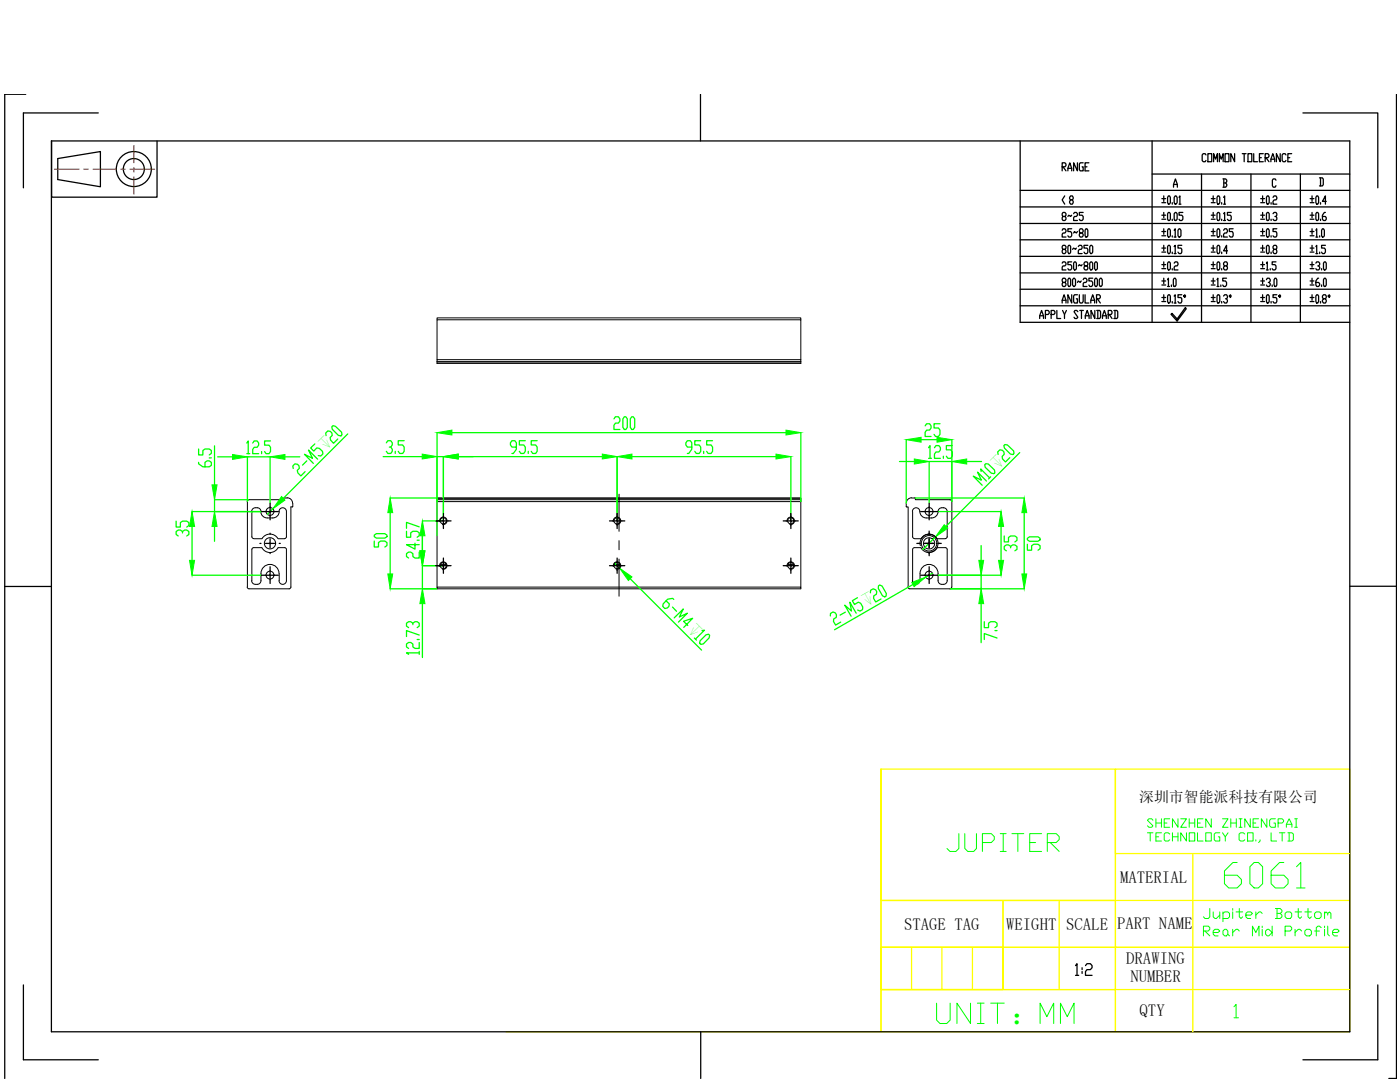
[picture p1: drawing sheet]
<svg xmlns="http://www.w3.org/2000/svg" width="279mm" height="216mm" viewBox="0 0 279 216" stroke-linecap="round" stroke-linejoin="round" font-family="sans-serif">
<defs><g id="words">
<text font-size="9.3" fill="#0f0" x="243.4" y="178.5">6061</text>
<text font-size="7.5" fill="#0f0" x="185.9" y="205.3">UNIT：MMMM</text>
<text font-size="7.1" fill="#0f0" x="188" y="171.1">JUPITER</text>
<text font-size="5.8" fill="#0f0" x="201.8" y="204.2">：</text>
<text font-size="4.4" x="211" y="45.2">8~25</text>
<g font-size="3.4" fill="#0f0">
<text x="65.1" y="89.9" transform="rotate(-45 65.1 89.9)">↧</text>
<text x="199.2" y="93.7" transform="rotate(-44 199.2 93.7)">↧</text>
<text x="137.1" y="125.8" transform="rotate(46 137.1 125.8)">↧</text>
<text x="172.9" y="121.2" transform="rotate(-30 172.9 121.2)">↧</text>
</g>
<g font-size="3.3">
<text x="223.5" y="176.3">MATERIAL</text>
<text x="180.4" y="185.5">STAGE TAG</text>
<text x="200.8" y="185.5">WEIGHT</text>
<text x="212.8" y="185.5">SCALE</text>
<text x="222.9" y="185.4">PART NAME</text>
<text x="224.8" y="192.4">DRAWING</text>
<text x="225.6" y="195.9">NUMBER</text>
<text x="227.4" y="202.7">QTY</text>
</g>
<text font-size="3" x="227.3" y="160">深圳市智能派科技有限公司</text>
</g></defs>
<!-- layer: 0 -->
<g fill="none" stroke="#000" stroke-width=".2">
<path d="M87.2 72.2v-.4h72.6v.4M87.2 71.8v-8h72.6v8M87.2 63.8v-.4h72.6v.4M87.2 72.4l72.6 .1zM87.2 72.2v.2M87.2 72.2h72.6M159.8 72.2v.2M56.6 99.4v.3h-6.9l-.4 .4M56.7 99.3l-.1 .1M56.7 99.4h.6M57.3 99.3a1.08 1.08 0 0 1 1.1 1.1M87.2 99.7v-.3h72.6v.3"/>
<path d="M87.2 99.4h72.6M181.9 99.3a1.08 1.08 0 0 0-1 1.1M182 99.4h.6M182.6 99.3v.1M182.7 99.4v.3h6.9M189.6 99.7l.3 .4 .1 17.1-.4 .3M49.3 117.1l.4 .4h8M49.4 100.1v17.1M50.2 115.9a.74 .74 0 0 0 .8 .7M50.3 109.6l.1-.3h.2h1.7a1.85 1.85 0 0 0 3.2 0h1.3l.4 .3M50.3 109.7v6.2M50.6 107.5h1.7"/>
<path d="M51 101.3a.74 .74 0 0 0-.8 .8l.1 5 .3 .4M51 101.3a.85 .85 0 0 1 1.1 .8M52 102.1a1.29 1.29 0 0 0 1.4 1.2 1.98 1.98 0 0 0 2.1-.5l.2-.7M52.1 114.4a1.8 1.8 0 0 1 1.8-1.8 1.8 1.8 0 0 1 1.8 1.8M52.1 114.4v1.5M52.1 115.9a.82 .82 0 0 1-1.1 .7M52.3 107.5a1.84 1.84 0 0 1 3.2 0M55.5 107.5h1.3M55.7 115.9a.74 .74 0 0 0 .7 .7 .74 .74 0 0 0 .8-.7M55.7 102.1a.74 .74 0 0 1 .7-.8 .74 .74 0 0 1 .8 .8v5l-.4 .4M55.7 114.4v1.5M57.2 109.7v6.2"/>
<path d="M58.4 101.1h-.3v16l-.4 .4M58.4 100.4v.7M87.2 100.1v-.4h72.6v.4M87.2 117.2h72.6v.3h-72.6zM87.2 100.1h72.6M87.2 100.1v17.1M87.8 104.1a.74 .74 0 0 1 .6-.9 .74 .74 0 0 1 .8 .8 .74 .74 0 0 1-.9 .6M87.8 113a.74 .74 0 0 1 .6-.9 .74 .74 0 0 1 .8 .8 .74 .74 0 0 1-.9 .7M88 112.6h1M122.4 104.1a.74 .74 0 0 1 .7-.9 .74 .74 0 0 1 .8 .8 .74 .74 0 0 1-1 .6M122.4 113a.74 .74 0 0 1 .7-.9 .74 .74 0 0 1 .8 .8 .74 .74 0 0 1-1 .7M122.6 112.6h1.1"/>
<path d="M157.1 113a.74 .74 0 0 1 .6-.9 .74 .74 0 0 1 .8 .8 .74 .74 0 0 1-.9 .7M157.1 104.1a.74 .74 0 0 1 .6-.9 .74 .74 0 0 1 .8 .8 .74 .74 0 0 1-.9 .6M157.3 112.6h1M159.8 100.1v17.1M180.9 100.4v.7M180.9 101.1h.3v16.1M181.2 117.1l.4 .4h8M182.1 115.9a.74 .74 0 0 0 .7 .7 .74 .74 0 0 0 .8-.7M182.1 109.7v6.2M182.1 109.6l.2-.3h.2h1.3a1.84 1.84 0 0 0 3.2 0h1.7l.3 .3M182.5 107.5h1.3M183.6 114.4v1.5"/>
<path d="M183.6 114.4a1.8 1.8 0 0 1 1.8-1.8 1.8 1.8 0 0 1 1.8 1.8M183.7 108.9a1.8 1.8 0 0 1 1.6-2.3 1.8 1.8 0 0 1 1.9 2 1.8 1.8 0 0 1-2.3 1.5M183.8 107.5a1.84 1.84 0 0 1 3.2 0M184.9 103.3a1.42 1.42 0 0 1-1.4-1.5 .74 .74 0 0 0-.8-.5 .74 .74 0 0 0-.6 .8v5l.4 .4M184.9 103.3h1M187 107.5h1.7M187.2 115.9a.74 .74 0 0 0 .8 .7M187.2 114.4v1.5M188 101.3a.91 .91 0 0 0-.9 1.2 1.29 1.29 0 0 1-1.2 .8M188 101.3a.83 .83 0 0 1 1 .8v5l-.3 .4M189 109.7v6.2M189 115.9a.81 .81 0 0 1-1 .7"/>
<circle cx="53.9" cy="108.4" r="1.12"/>
<circle cx="53.9" cy="114.8" r=".78"/>
<circle cx="53.9" cy="102.1" r=".78"/>
<circle cx="88.5" cy="112.9" r=".61"/>
<circle cx="88.5" cy="103.9" r=".61"/>
<circle cx="123.1" cy="103.9" r=".61"/>
<circle cx="123.1" cy="112.9" r=".61"/>
<circle cx="157.8" cy="103.9" r=".61"/>
<circle cx="157.8" cy="112.9" r=".61"/>
<circle cx="185.4" cy="108.4" r="1.55"/>
<circle cx="185.4" cy="114.8" r=".78"/>
<circle cx="185.4" cy="102.1" r=".78"/>
<circle cx="185.4" cy="108.4" r="1.13"/>
</g>
<!-- layer: VhF -->
<g fill="none" stroke="#0f0" stroke-width=".25">
<path d="M39.6 92.3v.3l.9 .5h1.3l.4-.2v-.6l-.4-.3h-.5l-.4 .3v.8M39.6 89.6v1.2h.9v-.9l.4-.3h.9l.4 .3v.6l-.4 .3M41.8 91.4h.4M42.8 89v7.7M43.4 91.2h3M49.2 88.4l.3-.4v2.5M49.2 90.5h.6M49.7 99.7h-6.9v2.4M50.4 88.4l.3-.4h.6l.3 .4v.4l-.3 .5h-.6l-.3 .4v.8h1.2M52.2 90.1v.4M54 88h-1.2v.8h.9l.3 .5v.8l-.3 .4h-.6l-.3-.4M56.9 91.2h2.9"/>
<path d="M58.5 93.5l-.1-.5 .5-.4h.5l.3 .3v.5l-.4 .5 .2 .5 .5 .6 .9-.9M61.2 92l-.8 .8M62.8 88.6l-.8 .8 .6 .6 .6-.6 .5 .1 .7 .6v.5l-.4 .4-.5-.1M63.4 91.6l-1.8-1.8 .8 1.7-1.6-.9 1.7 1.9M65.1 86.9l-.1-.5 .4-.4 .5 .1 .3 .3 .1 .5-.4 .4 .1 .5 .6 .6 .8-.8M66.2 85.1l.2-.2 .5 .2 1.3 1.1 .1 .6-.3 .2-.5-.1-1.2-1.2zM69.4 86.6l-12.9 12.9M76.5 91.1h7.8M77.1 88.4l.3-.5h.6l.3 .5v.4l-.3 .4h-.3M77.9 99.4h9.3M78 89.2l.3 .4v.5l-.3 .4h-.6l-.3-.4M78.9 90.1v.4"/>
<path d="M80.7 87.9h-1.2v.9h.9l.3 .4v.9l-.3 .4h-.6l-.3-.4M87.2 86.3v20.5M87.2 91.1h1.3v12.8M90.2 86.3h66.7M91.5 91.1h28.7M103.1 89.2h-.9l-.3-.4v-.4l.3-.5h.6l.3 .5v1.2l-.6 .9h-.3M104.8 87.9h-1.2v.9h.9l.3 .4v.9l-.3 .4h-.6l-.3-.4M105.4 90.1v.4M107.2 87.9h-1.2v.9h.9l.3 .4v.9l-.3 .4h-.6l-.3-.4M122.5 83.6l.3-.4h.6l.3 .4v.4l-.3 .4h-.6l-.3 .5v.8h1.2M123.2 91.1v12.8M124.6 83.2h.3l.3 .4v1.7l-.3 .4h-.3l-.3-.4v-1.7z"/>
<path d="M126.1 83.2h.3l.3 .4v1.7l-.3 .4h-.3l-.3-.4v-1.7zM126.1 91.1h28.8M138.1 89.2h-.9l-.3-.4v-.4l.3-.5h.6l.3 .5v1.2l-.6 .9h-.3M139.8 87.9h-1.1v.9h.8l.3 .4v.9l-.3 .4h-.5l-.3-.4M140.4 90.1v.4M142.2 87.9h-1.2v.9h.9l.3 .4v.9l-.3 .4h-.6l-.3-.4M157.8 91.1v12.8M159.8 86.3v13.7M179.5 92.1h3M180.9 87.7v12.7M182.7 99.4h21.7M183.8 87.7h3.2"/>
<path d="M184.6 85l.3-.4h.6l.3 .4v.4l-.3 .4h-.6l-.3 .4v.9h1.2M185.3 89.3l.3-.4v2.6M185.3 91.5h.6M186.5 89.3l.3-.4h.6l.3 .4v.5l-.3 .4h-.6l-.3 .4v.9h1.2M187.6 84.6h-1.2v.8h.9l.3 .4v.9l-.3 .4h-.6l-.3-.4M188.3 91v.5M190 87.7v12.3M190 92.1h-4.6v8.2M190 88.9h-1.1v.9h.9l.2 .4v.8l-.2 .5h-.6l-.3-.5M192.9 92.1h3M195.8 94.1l-.1-.5 1.8 1.7M196.5 92.7l.2-.2 .5 .1 1.3 1.2 .1 .5-.3 .2-.5-.1-1.2-1.2z"/>
<path d="M196.9 96l-1.8-1.8 .7 1.6-1.6-.8 1.8 1.8M197.7 95.1l-.4 .5M199.2 90.7l-.1-.5 .4-.4h.5l.3 .3 .1 .5-.4 .5 .1 .5 .6 .6 .8-.9M200.3 88.9l.2-.2 .6 .1 1.2 1.2 .1 .5-.2 .2-.6-.1-1.1-1.2zM203.5 90.3l-14.7 14.7M35.2 104v1.2h.8v-.9l.4-.3h.9l.4 .3v.6l-.4 .3M36.4 106.4v-.3l-.4-.3h-.4l-.4 .3v.6l.4 .2M36.4 106.1l.4-.3h.5l.4 .3v.6l-.4 .2M38.3 102.1h13.9M38.3 114.8h13.9M38.3 105v6.8M42.8 105v3"/>
<path d="M49.4 100v-8.8h4.5v9.1M54.5 101.5l-1.1 1.1M74.7 108v1.1h.8v-.8l.5-.3h.8l.4 .3v.6l-.4 .2M74.7 106.8l.4-.3h1.7l.4 .3v.3l-.4 .3h-1.7l-.4-.3zM77.9 117.5h9.3M77.9 102.3v12.2M81.1 106v1.2h.9v-.9l.4-.3h.8l.5 .3v.6l-.5 .3M82.8 108.4v1.2l-1.7-.9h2.6M83.2 107.8h.5M83.7 110.2v1.2h-.9l-.4-.3v-.6l-.4-.3h-.5l-.4 .3v.6l.4 .3M83.7 105.1l-2.6-.9v1.2M84.3 106.9v3"/>
<path d="M84.3 103.9h4.1M88.4 112.9h-4.1v4.6M122.7 112.4l1 1M125.8 115.5l14.2 14.2M134.5 119.6l-.2-.2-1.1 .2-.9 .9v.5l.4 .4 .5-.1 .3-.3 .1-.5-.7-.6M171.1 119.3l-1 .6 .4 .7 .8-.4 .5 .2 .4 .7-.1 .5-.5 .3-.4-.2M173.7 118.3l.1-.5 .5-.3 .5 .2 .2 .4-.1 .5-.5 .3-.1 .5 .5 .7 1-.6M175.3 116.9l.3-.2 .4 .2 .9 1.5-.1 .5-.2 .2-.5-.2-.8-1.5zM182.2 116.6l-15.6 9.1M186.1 114.4l-1.3 .8M186.7 107.1l-2.6 2.6M187.1 102.1h12.7"/>
<path d="M187.1 114.8h12.7M189.6 117.5h14.8M195.8 108.9v2.9M195.8 114.8v2.7M199.8 105v6.8M200.4 106.9v1.2h.9v-.9l.4-.3h.8l.5 .3v.6l-.5 .3M201.7 109.3v-.3l-.4-.3h-.5l-.4 .3v.6l.4 .3M201.7 109l.4-.3h.4l.5 .3v.6l-.5 .3M204.4 102.3v12.2M205 108.6v1.2h.9v-.9l.4-.3h.9l.4 .3v.6l-.4 .3M205 107.4l.5-.3h1.7l.4 .3v.3l-.4 .3h-1.7l-.5-.3zM82.4 124.6v-.3l-.4-.2h-.5l-.4 .2v.6l.4 .3"/>
<path d="M82.4 124.3l.4-.2h.4l.5 .2v.6l-.5 .3M83.2 127.6h.5M83.7 130.3h-2.6l.4 .3M83.7 128.2v1.2h-.9l-.4-.3v-.6l-.4-.3h-.5l-.4 .3v.6l.4 .3M83.7 126.7l-2.6-.9v1.2M83.7 130v.6M84.3 120.5v10.7M134.2 121.1l.8 .9M134.5 123.3l1.9-1.8-.8 1.6 1.6-.7-1.8 1.7M137.3 124.8l-.9-.8 1.8-.6-1.7 1.8M138.6 127.3l.4 .4M139.7 127.9l1.2-1.2 .5-.2 .2 .3-.1 .5-1.2 1.2-.5 .1-.2-.2z"/>
<path d="M140.1 125.8l.5-.1-1.8 1.8M165.7 122.9v-.5l.6-.3 .4 .2 .2 .4v.5l-.5 .3-.1 .5 .5 .7 1-.6M168.7 122.1l-1 .6M170.9 122.4l-1.3-2.2 .3 1.7-1.3-1.2 1.3 2.3M195.8 120.5v7.7M196.4 124.1v1.1h.9v-.9l.4-.2h.9l.4 .2v.6l-.4 .3M198.6 125.8h.4M199 127.3l-2.6-.9v1.2"/>
</g>
<g fill="#0f0" stroke="#0f0" stroke-width=".2">
<path d="M87.2 86.3l3-.5v1z"/>
<path d="M156.9 85.8l2.9 .5-2.9 .5z"/>
<path d="M77.9 99.4l.5 2.9h-1z"/>
<path d="M77.4 114.5h1l-.5 3z"/>
<path d="M88.5 91.1l3-.5v1z"/>
<path d="M84.3 90.6l2.9 .5-2.9 .5z"/>
<path d="M120.2 90.6l3 .5-3 .5z"/>
<path d="M123.2 91.1l2.9-.5v1z"/>
<path d="M154.9 90.6l2.9 .5-2.9 .5z"/>
<path d="M83.8 109.9h1l-.5 3z"/>
<path d="M84.3 117.5l.5 3h-1z"/>
<path d="M84.3 103.9l.5 3h-1z"/>
<path d="M123.7 113.4l2.4 1.7-.7 .7z"/>
<path d="M53.9 91.2l3-.5v1z"/>
<path d="M46.4 90.7l3 .5-3 .5z"/>
<path d="M42.8 102.1l.5 2.9h-1z"/>
<path d="M42.3 96.7h1l-.5 3z"/>
<path d="M38.3 102.1l.5 2.9h-1z"/>
<path d="M37.8 111.8h1l-.5 3z"/>
<path d="M56.2 99.1l.7 .7-2.4 1.7z"/>
<path d="M180.9 87.7l2.9-.4v.9z"/>
<path d="M187 87.3l3 .4-3 .5z"/>
<path d="M204.4 99.4l.5 2.9h-1z"/>
<path d="M203.9 114.5h1l-.5 3z"/>
<path d="M188.4 104.7l.8 .7-2.5 1.7z"/>
<path d="M182 116.2l2.8-1-2.4 1.9z"/>
<path d="M190 92.1l2.9-.5v1z"/>
<path d="M182.5 91.6l2.9 .5-2.9 .5z"/>
<path d="M199.8 102.1l.5 2.9h-1z"/>
<path d="M199.3 111.8h1l-.5 3z"/>
<path d="M195.3 111.8h1l-.5 3z"/>
<path d="M195.8 117.5l.5 3h-1z"/>
</g>
<g fill="none" stroke="#000" stroke-width=".25">
<path d="M51.9 108.4h.2M53.9 100.4v1.7h-1.7M53.9 113.1v1.7h-1.7M53.9 107.5v.9h-.9M53.9 106.4v.2M53.9 110.3v.2M54.8 108.4h-.9v.9M55.6 102.1h-1.7v1.6M55.6 114.8h-1.7v1.6M55.7 108.4h.2M88.5 102.5v1.4h-1.5M88.5 111.4v1.5h-1.5"/>
<path d="M90 103.9h-1.5v1.6M90 112.9h-1.5v1.5M123.2 102.5v1.4h-1.6M123.2 111.4v1.5h-1.6M124.7 103.9h-1.5v1.6M124.7 112.9h-1.5v1.5M157.8 111.4v1.5h-1.5M157.8 102.5v1.4h-1.5M159.3 112.9h-1.5v1.5M159.3 103.9h-1.5v1.6M183 108.4h.6M185.4 100.4v1.7h-1.7"/>
<path d="M185.4 113.1v1.7h-1.7M185.4 107.5v.9h-.9M185.4 106v.6M185.4 110.3v.6M186.3 108.4h-.9v.9M187.1 102.1h-1.7v1.6M187.1 114.8h-1.7v1.6M187.2 108.4h.6"/>
</g>
<path d="M123.5 98.6v7.4M123.5 107.9v1.8M123.5 111.6v7.4" fill="none" stroke="#000" stroke-width=".2"/>
<g fill="none" stroke="#0f0" stroke-width=".2">
<path d="M229 166.2h1.1M229.5 166.2v1.6M230.1 163.7l-.3-.3h-.5l-.3 .3 1.1 1.1-.3 .3h-.5l-.3-.3M230.7 163.4v1.7M230.7 164.2h1.1M230.7 167h.5M231.8 166.2h-1.1v1.6h1.1M231.8 163.4v1.7M232.3 164.2h.6M233.4 163.4h-1.1v1.7h1.1M233.4 166.4l-.3-.2h-.5l-.3 .2v1.2l.3 .2h.5l.3-.2M234 167h1.1"/>
<path d="M234 166.2v1.6M235.1 163.4v1.7l-1.1-1.7v1.7M235.1 166.2v1.6M235.6 163.4h1.2l-1.2 1.7h1.2M236.8 166.2v1.6l-1.2-1.6v1.6M237.3 166.2h1.1v1.6h-1.1zM237.3 164.2h1.1M237.3 163.4v1.7M238.4 163.4v1.7M239 166.2v1.6h1.1M239 164.2h.5M240.1 163.4h-1.1v1.7h1.1"/>
<path d="M240.6 166.2h1.1v1.6h-1.1zM241.7 163.4v1.7l-1.1-1.7v1.7M243.4 166.2h-.8l-.3 .2v1.2l.3 .2h.8v-.8h-.3M244 163.4h1.1l-1.1 1.7h1.1M244 166.2l.5 .8v.8M245.1 166.2l-.6 .8M245.6 164.2h1.1M245.6 163.4v1.7M246.7 163.4v1.7M247.3 165.1h.6M247.3 163.4h.6M247.6 163.4v1.7"/>
<path d="M248.4 166.4l-.3-.2h-.5l-.3 .2v1.2l.3 .2h.5l.3-.2M249 166.2h1.1v1.6h-1.1zM249.5 163.4v1.7l-1.1-1.7v1.7M250.1 164.2h.5M250.6 167.6v.2M251.2 163.4h-1.1v1.7h1.1M251.5 167.6v.2l-.3 .3M252.8 163.4v1.7l-1.1-1.7v1.7M253.7 166.2v1.6h1.1M254.5 163.4h-.8l-.3 .3v1.1l.3 .3h.8v-.9h-.3M255.1 164.2h.8l.3-.3v-.2l-.3-.3h-.8v1.7M255.3 166.2h1.1"/>
<path d="M255.9 166.2v1.6M256.7 165.1v-.6l.6-1.1 .5 1.1v.6M256.7 164.5h1.1M257 166.2h.8l.3 .2v1.2l-.3 .2h-.8M257.3 166.2v1.6M258.4 165.1h.5M258.4 163.4h.5M258.7 163.4v1.7M240.2 185.8h.9l.3-.4v-.3l-.3-.3h-.9v1.9M240.5 185.8l.9 .9M241.4 181.3v1.6l-.3 .4h-.6l-.3-.4M242.1 182v.9l.4 .4h.3l.6-.7"/>
<path d="M242.1 186.1h1l.3-.3-.3-.4h-.6l-.4 .4v.6l.4 .3h.6M243.4 182v1.3M244.1 182.3l.3-.3h.6l.4 .3v.6l-.4 .4h-.9M244.1 185.8l.3-.4h.3l.3 .4v.6l-.3 .3h-.3l-.3-.3zM244.1 182v1.9M245 186.4l.4 .3M246 182v1.3M246 185.4v1.3M246.7 182h1.3M247.3 181.3v1.6l.4 .4 .3-.4M247.3 185.8l-.3-.4h-.3l-.7 .7M248.6 182.6h1l.4-.3-.4-.3h-.6l-.4 .3v.6l.4 .4h.6"/>
<path d="M250 186.7v-1.9l.6 1.3 .7-1.3v1.9M250.6 182v1.3M251.9 182.3l-.3-.3h-.3l-.7 .6M251.9 184.8v.3M251.9 185.4v1.3M252.6 185.8l.3-.4h.3l.7 .7-.7 .6h-.3l-.3-.3zM253.9 184.8v1.9M254.5 181.3h1l.3 .3v.4l-.3 .3M254.9 182.3h.6l.3 .3v.3l-.3 .4h-1M254.9 181.3v2M256.5 182.3l.3-.3h.7l.3 .3v.6l-.3 .4h-.7l-.3-.4zM256.5 185.8h1l.3-.4v-.3l-.3-.3h-1v1.9"/>
<path d="M258.5 182h1.3M258.5 185.4v1.3M259.1 181.3v1.6l.3 .4 .4-.4M259.8 185.8l-.4-.4h-.3l-.6 .7M260.4 185.8l.3-.4h.7l.3 .4v.6l-.3 .3h-.7l-.3-.3zM260.4 182h1.3M261 181.3v1.6l.4 .4 .3-.4M262.4 182.3l.3-.3h.6l.4 .3v.6l-.4 .4h-.6l-.3-.4zM262.4 185.8h.9M263.7 185.1l-.4-.3h-.3l-.3 .3v1.6M264.3 182.3l.3-.3 .4 .3v.3M264.3 182v1.3"/>
<path d="M264.3 184.8v.3M264.3 185.4v1.3M265 182.3l.3-.3 .3 .3v1M265 184.8v1.6l.3 .3M266 186.1h.9l.4-.3-.4-.4h-.6l-.3 .4v.6l.3 .3h.6M246.3 200.9l.4-.5v2.7M246.3 203.1h.9"/>
</g>
<!-- layer: 0 -->
<g fill="none" stroke="#ff0" stroke-width=".25">
<path d="M175.8 153.5h46.8v26.2M222.6 153.5v35.5h46.8v16.9h-46.8v-16.9h46.8v-18.7M222.6 153.5h46.8v16.8h-46.8zM175.8 179.7h24.4v9.3h-24.4v8.5h24.4v-8.5h-24.4zM211.4 179.7v17.8M222.6 179.7h-46.8v-26.2v52.4h-74.8M222.6 179.7v9.3h-22.4v8.5h22.4M222.6 179.7h-22.4v9.3h22.4v8.5M222.6 179.7h46.8M238.1 170.3v35.6M175.8 197.5h46.8v8.4h-46.8zM175.8 189h24.4v8.5h-24.4z"/>
<path d="M181.9 189v8.5M188 189v8.5M194.1 189v8.5M222.6 197.5h46.8"/>
</g>
<g fill="none" stroke="#000" stroke-width=".25">
<path d="M5.1 18.8h-4.2v196.4M139.8 18.8v9.3M278.7 18.8v196.4h-1.5M10.3 28.1h259.1v177.8h-259.1zM10.3 28.1v11.2h21v-11.2M11.5 31.6l8.5-1.4v7.1l-8.5-1.5zM19.6 22.5h-14.9v15M203.6 28.1v36.2h65.8M203.6 38h65.8M212 33.3h.5l.2-.3v-.3l-.2-.2h-.5v1.6M212.1 33.3l.6 .8M212.5 39.1l-.5 .8 .5 .8"/>
<path d="M213.1 34.1v-.5l.4-1.1 .4 1.1v.5M213.1 33.6h.8M213.7 39.9l-.2-.5 .2-.3h.3l.2 .5-.2 .3h-.3l-.2 .3 .2 .5h.3l.2-.3-.2-.5M215 32.5v1.6l-.7-1.6v1.6M216.2 32.5h-.6l-.2 .2v1.1l.2 .3h.6v-.8h-.2M216.5 33.3h.4M217.3 32.5h-.8v1.6h.8M229.9 34.7h39.5M229.9 28.1v36.2M231.9 39.6h.7M232.3 39.1v1.1M233.2 39.1h.2l.2 .3v1l-.2 .3h-.2l-.2-.3v-1z"/>
<path d="M234.2 37.4v-.6l.4-1.1 .4 1.1v.6M234.2 36.8h.8M234.5 39.1h.2l.2 .3v1l-.2 .3h-.2l-.2-.3v-1zM235.3 39.4l.2-.3v1.6M239.8 34.7v29.6M240.7 30.9l-.2-.2h-.4l-.2 .2v1.1l.2 .3h.4l.2-.3M241.1 30.7h.7v1.6h-.7zM241.7 39.6h.8M242.1 39.1v1.1M242.2 32.3v-1.6l.4 1.1 .4-1.1v1.6M243 39.1h.3l.1 .3v1l-.1 .3h-.3l-.1-.3v-1zM243.3 32.3v-1.6l.4 1.1 .4-1.1v1.6"/>
<path d="M244.1 35.7h.5l.2 .3v.3l-.2 .2M244.2 39.4l.2-.3v1.6M244.2 36.5h.4l.2 .6-.2 .3h-.5M244.2 35.7v1.7M244.5 30.7h.8v1.6h-.8zM246.4 30.7v1.6l-.8-1.6v1.6M247.9 30.7h.8M248.3 30.7v1.6M249.1 30.7h.7v1.6h-.7zM249.7 34.7v29.6M250.2 30.7v1.6h.8M251.3 31.5h.4"/>
<path d="M251.6 39.6h.8M252 39.1v1.1M252.1 30.7h-.8v1.6h.8M252.5 31.5h.5l.3-.3v-.3l-.3-.2h-.5v1.6M252.7 31.5l.6 .8M252.9 39.1h.2l.2 .3v1l-.2 .3h-.2l-.2-.3v-1zM253.6 32.3v-.5l.4-1.1 .4 1.1v.5M253.6 31.8h.8M254.1 39.4l.2-.3h.3l.2 .3-.2 .5h-.3l-.2 .3v.5h.7M254.6 36l-.1-.3h-.4l-.2 .3v1.1l.2 .3h.4l.1-.3M255.5 30.7v1.6l-.8-1.6v1.6M256.6 30.9l-.1-.2h-.4l-.2 .2v1.1l.2 .3h.4l.1-.3"/>
<path d="M257 31.5h.4M257.8 30.7h-.8v1.6h.8M259.5 34.7v29.6M260 22.5h15v15M261.5 39.6h.7M261.8 39.1v1.1M262.8 39.1h.2l.2 .3v1l-.2 .3h-.2l-.2-.3v-1zM263.3 35.5h.6l.2 .2v1.1l-.2 .3h-.6M263.5 35.5v1.6M203.6 57.7h65.8M203.6 54.5h65.8M203.6 51.2h65.8"/>
<path d="M203.6 47.9h65.8M203.6 44.6h65.8M203.6 41.3h65.8M212 45.9l.1-.3h.4l.2 .3-.2 .6h-.4l-.1 .3v.5h.7M212 52.5l.1-.2h.4l.2 .2v.3l-.2 .3h-.4l-.1 .2v.6h.7M212 59.9h.7M212.1 49.8l-.1-.6 .1-.2h.4l.2 .2v.3l-.2 .3h-.4l-.1 .3 .1 .5h.4l.2-.3-.2-.5M212.1 56.4l-.1-.3 .1-.6h.4l.2 .3-.2 .6h-.4l-.1 .2 .1 .6h.4l.2-.3-.2-.5M213.3 49h.2l.2 .2v1.1l-.2 .3h-.2l-.2-.3v-1.1zM213.3 55.5h.2l.2 .3v1.1l-.2 .3h-.2l-.2-.3v-1.1zM213.9 45.6h-.8v.6h.6l.2 .3v.5l-.2 .3h-.4l-.2-.3M213.9 58.8v1.7l-.8-1.7v1.7"/>
<path d="M213.9 52.3h-.8v.5h.6l.2 .3v.5l-.2 .3h-.4l-.2-.3M214.3 55.5h.1l.2 .3v1.1l-.2 .3h-.1l-.2-.3v-1.1zM214.4 52.3h.2l.2 .2v1.1l-.2 .3h-.2l-.1-.3v-1.1zM214.8 49.5l-.2 .3-.3-.3-.2 .3M215 58.8h-.6l-.1 .3v1.1l.1 .3h.6v-.9h-.2M215.2 49.2l.2-.2h.4l.2 .2-.2 .6h-.4l-.2 .3v.5h.8M215.4 58.8v1.4l.2 .3h.4l.2-.3v-1.4M215.6 46.5l-.2-.3 .2-.6h.4l.2 .3-.2 .6h-.4l-.2 .3 .2 .5h.4l.2-.3v-.2l-.2-.3M215.8 56.1l-.2 .3-.4-.3-.2 .3M216 52.8l-.2 .3-.4-.3-.2 .3M216.2 55.8l.1-.3h.4l.2 .3-.2 .6h-.4l-.1 .2v.6h.7M216.5 58.8v1.7h.8"/>
<path d="M216.5 53.1l-.2-.3v-.3l.2-.2h.4l.2 .2-.2 .6h-.4l-.2 .2v.3l.2 .3h.4l.2-.3-.2-.5M216.7 45.6h.2l.2 .3v1.1l-.2 .3h-.2l-.2-.3v-1.1zM217.1 49h-.8v.5h.6l.2 .3v.5l-.2 .3h-.4l-.2-.3M217.7 49l.4 .2v1.1l-.2 .3h-.2l-.2-.3v-1.1zM217.7 52.3l.4 .2v1.1l-.2 .3-.4-.3v-1.1zM217.7 59.9h.8M218.1 55.5h-.8v.6h.6l.2 .3v.5l-.2 .3h-.4l-.2-.3M218.6 55.5h.2l.2 .3v1.1l-.2 .3h-.2l-.1-.3v-1.1zM218.6 52.3h.2l.2 .2v1.1l-.2 .3h-.2l-.1-.3v-1.1zM218.8 59.6h.6l.2-.2v-.3l-.2-.3h-.6v1.7M219 59.6l.6 .9M219.6 55.5h.2l.2 .3v1.1l-.2 .3h-.2l-.2-.3v-1.1z"/>
<path d="M231.9 40.4h.7M231.9 43.7h.7M231.9 42.9h.7M231.9 47h.7M231.9 46.2h.7M231.9 50.3h.7M231.9 49.5h.7M231.9 56.9h.7M231.9 56.1h.7M231.9 53.6h.7M231.9 52.8h.7M231.9 59.4h.7"/>
<path d="M232.3 42.4v1M232.3 45.6v1.2M232.3 49v1.1M232.3 52.3v1M232.3 55.5v1.1M232.3 58.8v1.1M233 55.8l.2-.3v1.7M233 57.2h.4M233.2 45.6h.2l.2 .3v1.1l-.2 .3h-.2l-.2-.3v-1.1zM233.2 42.4h.2l.2 .2v1.1l-.2 .3h-.2l-.2-.3v-1.1zM233.2 52.3h.2l.2 .2v1.1l-.2 .3h-.2l-.2-.3v-1.1zM233.2 49h.2l.2 .2v1.1l-.2 .3h-.2l-.2-.3v-1.1z"/>
<path d="M233.2 58.8h.2l.2 .3v1.1l-.2 .3h-.2l-.2-.3v-1.1zM233.8 56.9v.3M233.9 40.4v.3M233.9 43.7v.3M233.9 47v.3M233.9 50.3v.3M233.9 53.6v.3M234.3 45.9l.2-.3v1.7M234.3 52.5l.2-.2h.4l.2 .2-.2 .6h-.4l-.2 .2v.6h.8M234.3 55.5h.2l.2 .3v1.1l-.2 .3h-.2l-.1-.3v-1.1zM234.3 49.2l.2-.2v1.6M234.3 59.1l.2-.3v1.7"/>
<path d="M234.3 47.3h.4M234.3 50.6h.4M234.5 42.4l.4 .2v1.1l-.2 .3-.4-.3v-1.1zM235.3 45.6h.2l.2 .3v1.1l-.2 .3-.4-.3v-1.1zM235.3 40.7h.4M235.9 49h-.8v.5h.6l.2 .3v.5l-.2 .3h-.4l-.2-.3M235.9 58.8h-.8v.6h.6l.2 .2v.6l-.2 .3h-.4l-.2-.3M236.1 42.4h-.8v.5h.6l.2 .3v.5l-.2 .3h-.4l-.2-.3M236.4 58.8l.2 .3-.2 .3-.2-.3zM241.7 40.4h.8M241.7 43.7h.8M241.7 42.9h.8"/>
<path d="M241.7 47h.8M241.7 46.2h.8M241.7 50.3h.8M241.7 49.5h.8M241.7 56.9h.8M241.7 56.1h.8M241.7 53.6h.8M241.7 52.8h.8M241.7 59.4h.8M242.1 42.4v1M242.1 45.6v1.2M242.1 49v1.1"/>
<path d="M242.1 52.3v1M242.1 55.5v1.1M242.1 58.8v1.1M242.9 55.8l.1-.3v1.7M242.9 57.2h.4M243 49h.3l.1 .2v1.1l-.1 .3h-.3l-.1-.3v-1.1zM243 45.6h.3l.1 .3v1.1l-.1 .3h-.3l-.1-.3v-1.1zM243 42.4h.3l.1 .2v1.1l-.1 .3h-.3l-.1-.3v-1.1zM243 52.3h.3l.1 .2v1.1l-.1 .3h-.3l-.1-.3v-1.1zM243 58.8h.3l.1 .3v1.1l-.1 .3h-.3l-.1-.3v-1.1zM243.6 56.9v.3M243.8 40.4v.3"/>
<path d="M243.8 43.7v.3M243.8 47v.3M243.8 50.3v.3M243.8 53.6v.3M244.2 45.9l.2-.3h.4l.2 .3-.2 .6h-.4l-.2 .3v.5h.8M244.2 42.6l.2-.2v1.6M244.2 59.1l.2-.3h.4l.2 .6-.2 .2h-.2M244.2 40.7h.4M244.2 44h.4M244.4 53.1l-.2-.3v-.3l.2-.2h.4l.2 .2-.2 .6h-.4l-.2 .2v.3l.2 .3h.4l.2-.3-.2-.5M244.8 55.5h-.8v.6h.6l.2 .3v.5l-.2 .3h-.4l-.2-.3M244.8 59.6l.2 .3-.2 .6h-.4l-.2-.3"/>
<path d="M245 50.1h-.8l.6-1.1v1.6M245.5 58.8l.2 .3-.2 .3-.2-.3zM245.7 42.4h-.7v.5h.5l.2 .3v.5l-.2 .3h-.3l-.2-.3M246.1 45.6h-.8v.6h.6l.2 .3v.5l-.2 .3h-.4l-.2-.3M251.6 40.4h.8M251.6 43.7h.8M251.6 42.9h.8M251.6 47h.8M251.6 46.2h.8M251.6 50.3h.8M251.6 49.5h.8M251.6 56.9h.8"/>
<path d="M251.6 56.1h.8M251.6 53.6h.8M251.6 52.8h.8M251.6 59.4h.8M252 42.4v1M252 45.6v1.2M252 49v1.1M252 52.3v1M252 55.5v1.1M252 58.8v1.1M252.7 55.8l.2-.3h.4l.2 .3v.3l-.2 .3h-.2M252.7 52.5l.2-.2v1.6"/>
<path d="M252.7 53.9h.4M252.9 42.4h.2l.2 .2v1.1l-.2 .3h-.2l-.2-.3v-1.1zM252.9 45.6h.2l.2 .3v1.1l-.2 .3h-.2l-.2-.3v-1.1zM252.9 49h.2l.2 .2v1.1l-.2 .3h-.2l-.2-.3v-1.1zM252.9 58.8h.2l.2 .3v1.1l-.2 .3h-.2l-.2-.3v-1.1zM253.3 56.4l.2 .2-.2 .6h-.4l-.2-.3M253.5 53.6v.3M253.7 40.4v.3M253.7 43.7v.3M253.7 47v.3M253.7 50.3v.3M253.9 56.9v.3"/>
<path d="M254.1 42.6l.2-.2h.3l.2 .5-.2 .3h-.2M254.3 49.8l-.2-.3v-.3l.2-.2h.3l.2 .5-.2 .3h-.3l-.2 .3 .2 .5h.3l.2-.3-.2-.5M254.4 55.5h.2l.2 .3v1.1l-.2 .3h-.2l-.1-.3v-1.1zM254.6 43.2l.2 .2-.2 .6h-.3l-.2-.3M254.6 52.3h-.7v.5h.5l.2 .3v.5l-.2 .3h-.3l-.2-.3M254.8 45.6h-.7v.6h.5l.2 .3v.5l-.2 .3h-.3l-.2-.3M254.8 58.8h-.7v.6h.5l.2 .2v.6l-.2 .3h-.3l-.2-.3M255.4 58.8l.2 .3-.2 .3-.2-.3zM261.5 40.4h.7M261.5 43.7h.7M261.5 42.9h.7M261.5 47h.7"/>
<path d="M261.5 46.2h.7M261.5 50.3h.7M261.5 49.5h.7M261.5 56.9h.7M261.5 56.1h.7M261.5 53.6h.7M261.5 52.8h.7M261.5 59.4h.7M261.8 42.4v1M261.8 45.6v1.2M261.8 49v1.1M261.8 52.3v1"/>
<path d="M261.8 55.5v1.1M261.8 58.8v1.1M262.6 45.9l.2-.3v1.7M262.6 49.2l.2-.2v1.6M262.6 52.5l.2-.2h.4l.2 .2v.3l-.4 .3M262.6 47.3h.4M262.6 50.6h.4M262.8 42.4h.2l.2 .2v1.1l-.2 .3h-.2l-.2-.3v-1.1zM262.8 58.8h.2l.2 .3v1.1l-.2 .3h-.2l-.2-.3v-1.1zM263.2 55.5h-.2l-.4 .6v.8l.2 .3h.4l.2-.6-.2-.2h-.6M263.2 53.1l.2 .2v.3l-.2 .3h-.4l-.2-.3M263.4 47v.3"/>
<path d="M263.4 50.3v.3M263.5 40.4v.3M263.5 43.7v.3M263.8 53.6v.3M263.8 56.9v.3M263.9 45.6h.2l.2 .3v1.1l-.2 .3h-.2l-.1-.3v-1.1zM264.1 59.6l-.2-.2v-.3l.2-.3h.4l.2 .6-.2 .2h-.4l-.2 .3 .2 .6h.4l.2-.3-.2-.6M264.3 55.5h.2l.2 .3v1.1l-.2 .3h-.2l-.2-.3v-1.1zM264.3 52.3h.2l.2 .2v1.1l-.2 .3h-.2l-.2-.3v-1.1zM264.5 42.4h-.2l-.4 .5v.8l.2 .3h.4l.2-.3-.2-.5h-.6M264.5 49h-.7v.5h.5l.2 .3v.5l-.2 .3h-.4l-.1-.3M264.7 40.2h-.8l.6-1.1v1.6"/>
<path d="M265.3 58.8l.1 .3-.1 .3-.2-.3zM203.6 61h65.8M207.5 63.6v-.6l.4-1.1 .4 1.1v.6M207.5 63h.8M208.6 62.8h.6l.2-.3v-.3l-.2-.3h-.6v1.7M209.8 62.8h.5l.2-.3v-.3l-.2-.3h-.5v1.7M210.9 61.9v1.7h.8M212 60.5v-.6l.4-1.1 .3 1.1v.6M212.1 61.9l.3 .9v.8M212.8 61.9l-.4 .9M215.1 62.2l-.2-.3h-.4l-.2 .3 .8 1.1-.2 .3h-.4l-.2-.3M215.5 61.9h.7"/>
<path d="M215.8 61.9v1.7M216.6 63.6v-.6l.4-1.1 .4 1.1v.6M216.6 63h.8M217.7 60.5v-.6l.4-1.1 .4 1.1v.6M218.5 61.9v1.7l-.8-1.7v1.7M218.9 61.9h.6l.1 .3v1.1l-.1 .3h-.6M219.1 61.9v1.7M220 63.6v-.6l.4-1.1 .4 1.1v.6M220 63h.8M221.2 62.8h.6l.1-.3-.1-.6h-.6v1.7M221.4 62.8l.5 .8M222.3 61.9h.6l.2 .3v1.1l-.2 .3h-.6"/>
<path d="M222.5 61.9v1.7M231.9 60.2h.7M233.7 62.7l.2-.2 1 1.1v.5zM233.9 60.2v.3M234.3 60.5h.4M236.6 61.4l.1 .2-1.8 2.5v-.5zM241.7 60.2h.8M243.8 60.2v.3M251.6 60.2h.8M253.7 60.2v.3M261.5 60.2h.7M263.5 60.2v.3"/>
<path d="M.9 117h9.4M269.4 117h9.3M4.7 196.5v15h14.9M214.6 192.7l.3-.4v2.3M214.6 194.6h.7M216 193.1v.4M216 193.9v.3M216.6 192.7l.3-.4h.7l.3 .4v.4l-.3 .4h-.7l-.3 .4v.7h1.3M275 196.5v15h-15M139.8 205.9v9.3"/>
<circle cx="26.7" cy="33.7" r="3.5"/>
<circle cx="26.7" cy="33.7" r="2.1"/>
</g>
<!-- layer: DEFAULT_1 -->
<path d="M10.9 33.8h4.9M16.7 33.8h.9M18.6 33.8h4.6M24.1 33.8h.9M25.9 33.8h5M26.7 29v3.5M26.7 33.4v.9M26.7 35.3v3.4" fill="none" stroke="#f00" stroke-width=".2"/>
<use href="#words"/>
</svg>
